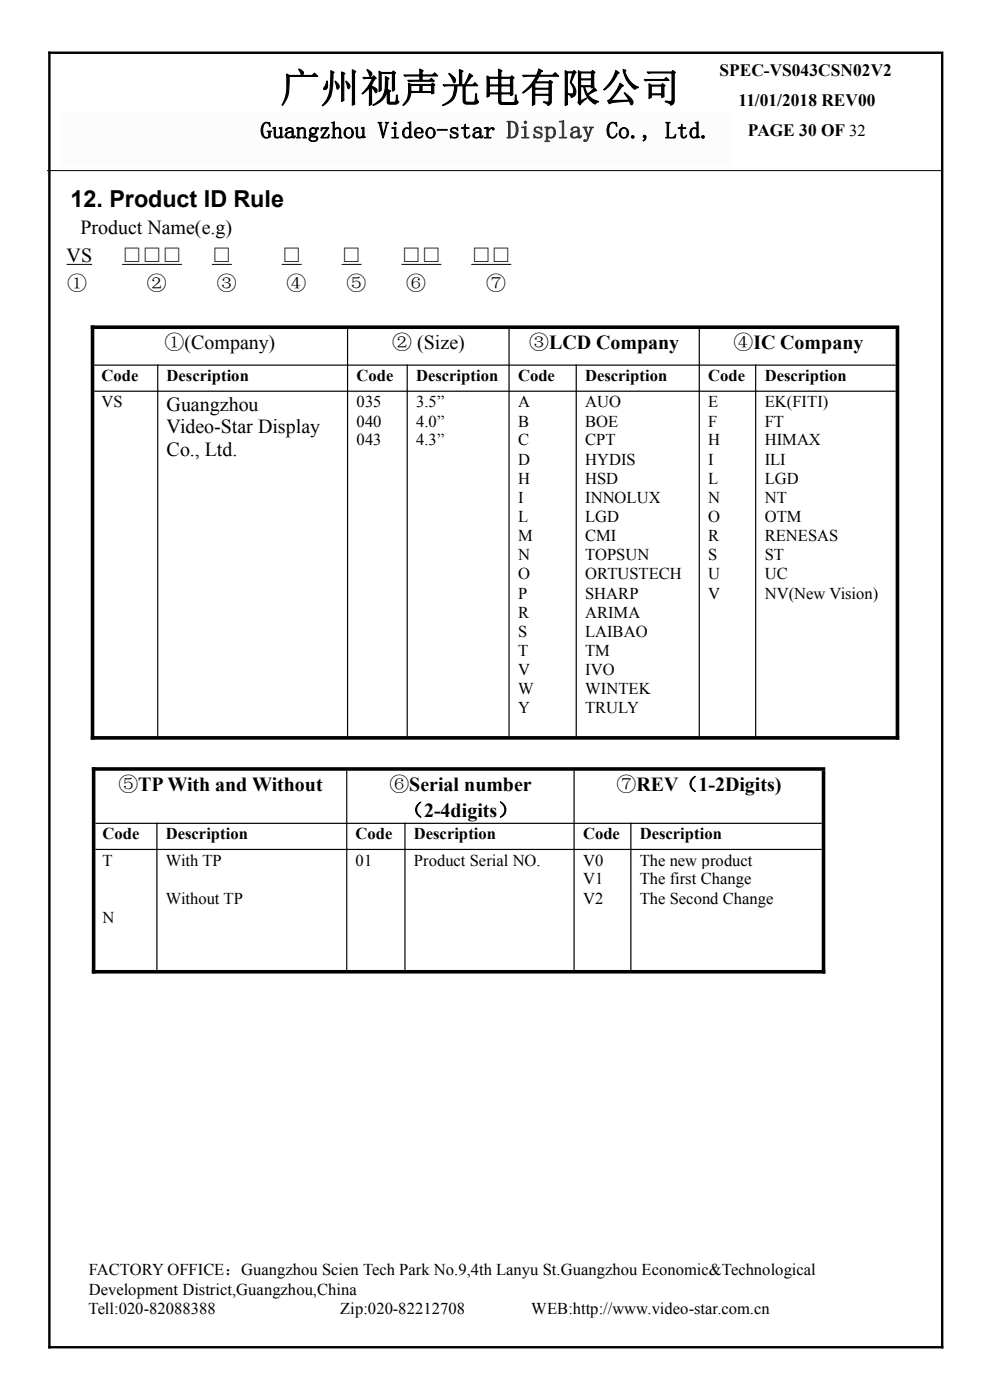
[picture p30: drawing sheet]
<svg xmlns="http://www.w3.org/2000/svg" width="210mm" height="297mm" viewBox="0 0 210 297" stroke-linecap="round" stroke-linejoin="round" font-family="sans-serif">
<defs><g id="words">
<text font-size="8.5" x="59.5" y="21.6">广州视声光电有限公司</text>
<text font-size="5.3" fill="#343434" x="107.4" y="29.4">Display</text>
<g font-size="5">
<text x="55.2" y="29.4">Guangzhou</text>
<text x="80.1" y="29.4">Video-star</text>
<text x="128.6" y="29.4">Co.,</text>
<text x="141.1" y="29.4">Ltd</text>
<text x="148.5" y="29.4">.</text>
<text x="14.9" y="43.8">12. Product ID Rule</text>
</g>
<g font-size="4.2">
<text x="17.1" y="49.5">Product Name(e.g)</text>
<text x="14.1" y="55.6">VS</text>
<text x="25.9" y="55.6">□□□</text>
<text x="45" y="55.6">□</text>
<text x="59.8" y="55.6">□</text>
<text x="72.5" y="55.6">□</text>
<text x="85.2" y="55.6">□□</text>
<text x="100" y="55.6">□□</text>
<text x="14.2" y="61.6">①</text>
<text x="31.2" y="61.6">②</text>
<text x="46" y="61.6">③</text>
<text x="60.8" y="61.6">④</text>
<text x="73.5" y="61.6">⑤</text>
<text x="86.2" y="61.6">⑥</text>
<text x="103.1" y="61.6">⑦</text>
<text x="34.9" y="74.1">①(Company)</text>
<text x="83.2" y="74.1">② (Size)</text>
<text x="112.3" y="74.1">③LCD Company</text>
<text x="155.6" y="74.1">④IC Company</text>
<text x="35.3" y="87.1">Guangzhou</text>
<text x="35.3" y="91.9">Video-Star Display</text>
<text x="35.3" y="96.8">Co., Ltd.</text>
<text x="25.1" y="167.8">⑤TP With and Without</text>
<text x="82.6" y="167.8">⑥Serial number</text>
<text x="130.8" y="167.8">⑦REV（1-2Digits)</text>
<text x="85.7" y="173.3">（2-4digits）</text>
</g>
<g font-size="3.7">
<text x="152.6" y="16">SPEC-VS043CSN02V2</text>
<text x="156.6" y="22.4">11/01/2018 REV00</text>
<text x="158.6" y="28.8">PAGE 30 OF 32</text>
</g>
<g font-size="3.5">
<text x="21.5" y="80.9">Code</text>
<text x="35.3" y="80.9">Description</text>
<text x="75.6" y="80.9">Code</text>
<text x="88.3" y="80.9">Description</text>
<text x="109.9" y="80.9">Code</text>
<text x="124.1" y="80.9">Description</text>
<text x="150.2" y="80.9">Code</text>
<text x="162.2" y="80.9">Description</text>
<text x="21.5" y="86.4">VS</text>
<text x="75.6" y="86.4">035</text>
<text x="88.3" y="86.4">3.5”</text>
<text x="109.9" y="86.4">A</text>
<text x="124.1" y="86.4">AUO</text>
<text x="150.2" y="86.4">E</text>
<text x="162.2" y="86.4">EK(FITI)</text>
<text x="75.6" y="90.5">040</text>
<text x="75.6" y="94.5">043</text>
<text x="88.3" y="90.5">4.0”</text>
<text x="88.3" y="94.5">4.3”</text>
<text x="109.9" y="90.5">B</text>
<text x="109.9" y="94.5">C</text>
<text x="124.1" y="90.5">BOE</text>
<text x="124.1" y="94.5">CPT</text>
<text x="150.2" y="90.5">F</text>
<text x="150.2" y="94.5">H</text>
<text x="162.2" y="90.5">FT</text>
<text x="162.2" y="94.5">HIMAX</text>
<text x="109.9" y="98.6">D</text>
<text x="124.1" y="98.6">HYDIS</text>
<text x="150.2" y="98.6">I</text>
<text x="162.2" y="98.6">ILI</text>
<text x="109.9" y="102.6">H</text>
<text x="109.9" y="106.7">I</text>
<text x="124.1" y="102.6">HSD</text>
<text x="124.1" y="106.7">INNOLUX</text>
<text x="150.2" y="102.6">L</text>
<text x="150.2" y="106.7">N</text>
<text x="162.2" y="102.6">LGD</text>
<text x="162.2" y="106.7">NT</text>
<text x="109.9" y="110.8">L</text>
<text x="124.1" y="110.8">LGD</text>
<text x="150.2" y="110.8">O</text>
<text x="162.2" y="110.8">OTM</text>
<text x="109.9" y="114.8">M</text>
<text x="109.9" y="118.8">N</text>
<text x="124.1" y="114.8">CMI</text>
<text x="124.1" y="118.8">TOPSUN</text>
<text x="150.2" y="114.8">R</text>
<text x="150.2" y="118.8">S</text>
<text x="162.2" y="114.8">RENESAS</text>
<text x="162.2" y="118.8">ST</text>
<text x="109.9" y="122.9">O</text>
<text x="124.1" y="122.9">ORTUSTECH</text>
<text x="150.2" y="122.9">U</text>
<text x="162.2" y="122.9">UC</text>
<text x="109.9" y="127">P</text>
<text x="109.9" y="131">R</text>
<text x="124.1" y="127">SHARP</text>
<text x="124.1" y="131">ARIMA</text>
<text x="150.2" y="127">V</text>
<text x="162.2" y="127">NV(New Vision)</text>
<text x="109.9" y="135.1">S</text>
<text x="124.1" y="135.1">LAIBAO</text>
<text x="109.9" y="139.2">T</text>
<text x="109.9" y="143.2">V</text>
<text x="124.1" y="139.2">TM</text>
<text x="124.1" y="143.2">IVO</text>
<text x="109.9" y="147.3">W</text>
<text x="124.1" y="147.3">WINTEK</text>
<text x="109.9" y="151.3">Y</text>
<text x="124.1" y="151.3">TRULY</text>
<text x="21.8" y="178.1">Code</text>
<text x="35.2" y="178.1">Description</text>
<text x="75.4" y="178.1">Code</text>
<text x="87.8" y="178.1">Description</text>
<text x="123.7" y="178.1">Code</text>
<text x="135.7" y="178.1">Description</text>
<text x="21.8" y="183.6">T</text>
<text x="35.2" y="183.6">With TP</text>
<text x="75.4" y="183.6">01</text>
<text x="87.8" y="183.6">Product Serial NO.</text>
<text x="123.7" y="183.6">V0</text>
<text x="135.7" y="183.6">The</text>
<text x="142.1" y="183.6">new</text>
<text x="148.8" y="183.6">product</text>
<text x="35.2" y="191.7">Without TP</text>
<text x="123.7" y="187.6">V1</text>
<text x="123.7" y="191.7">V2</text>
<text x="135.7" y="187.6">The</text>
<text x="135.7" y="191.7">The Second Change</text>
<text x="142.1" y="187.6">first</text>
<text x="148.7" y="187.6">Change</text>
<text x="21.8" y="195.8">N</text>
<text x="18.8" y="270.4">FACTORY OFFICE：Guangzhou Scien Tech Park No.9,4th Lanyu St.Guangzhou Economic&amp;Technological</text>
<text x="18.8" y="274.7">Development District,Guangzhou,China</text>
<text x="18.8" y="278.7">Tell:020-82088388</text>
<text x="72.2" y="278.7">Zip:020-82212708</text>
<text x="112.7" y="278.7">WEB:http://www.video-star.com.cn</text>
</g>
</g></defs>
<path d="M10 36.2h190" fill="none" stroke="#000" stroke-width=".21"/>
<g fill="#fbfcfe">
<path d="M12.9 24h142.1v6.9h-142.1z" fill-rule="evenodd"/>
<path d="M55.2 24h22.4v6.9h-22.4z" fill-rule="evenodd"/>
<path d="M77.6 24h2.5v6.9h-2.5z" fill-rule="evenodd"/>
<path d="M80.1 24h24.9v6.9h-24.9z" fill-rule="evenodd"/>
<path d="M105 24h2.5v6.9h-2.5z" fill-rule="evenodd"/>
<path d="M107.5 24h18.6v6.9h-18.6z" fill-rule="evenodd"/>
<path d="M126.1 24h2.5v6.9h-2.5z" fill-rule="evenodd"/>
<path d="M128.6 24h10v6.9h-10z" fill-rule="evenodd"/>
<path d="M138.6 24h2.4v6.9h-2.4z" fill-rule="evenodd"/>
<path d="M141 24h7.5v6.9h-7.5z" fill-rule="evenodd"/>
<path d="M148.5 24h2.5v6.9h-2.5z" fill-rule="evenodd"/>
<path d="M12.9 30.9h142.1v4.3h-142.1z" fill-rule="evenodd"/>
</g>
<path d="M14.1 56.1h5.4M25.9 56.1h12.7M44.9 56.1h4.3M59.8 56.1h4.2M72.5 56.1h4.2M85.2 56.1h8.4M100 56.1h8.4" fill="none" stroke="#000" stroke-width=".21"/>
<path d="M19.3 69.4h171.5M19.6 69v87.9M190.4 69.8v87.1M19.3 156.5h171.5" fill="none" stroke="#000" stroke-width=".76" stroke-linecap="butt"/>
<path d="M20 77.5h170M33.5 77.3v78.9M73.7 69.8v86.4M86.4 77.3v78.9M108 69.8v86.4M122.2 77.3v78.9M148.3 69.8v86.4M160.3 77.3v78.9M20 83h170" fill="none" stroke="#000" stroke-width=".25"/>
<g fill="#fff">
<path d="M135.7 180.3h5.5v4.1h-5.5z" fill-rule="evenodd"/>
<path d="M141.2 180.3h.9v4.1h-.9z" fill-rule="evenodd"/>
<path d="M142.1 180.3h5.9v4.1h-5.9z" fill-rule="evenodd"/>
<path d="M148 180.3h.9v4.1h-.9z" fill-rule="evenodd"/>
<path d="M148.9 180.3h10.7v4.1h-10.7z" fill-rule="evenodd"/>
<path d="M135.7 184.4h5.5v4h-5.5z" fill-rule="evenodd"/>
<path d="M141.2 184.4h.9v4h-.9z" fill-rule="evenodd"/>
<path d="M142.1 184.4h5.7v4h-5.7z" fill-rule="evenodd"/>
<path d="M147.8 184.4h.9v4h-.9z" fill-rule="evenodd"/>
<path d="M148.7 184.4h10.7v4h-10.7z" fill-rule="evenodd"/>
</g>
<path d="M19.5 163.1h155.6M19.9 162.8v43.7M174.7 163.5v43M19.5 206.2h155.6" fill="none" stroke="#000" stroke-width=".76" stroke-linecap="butt"/>
<path d="M20.2 174.7h154.1M33.3 174.5v31.3M73.6 163.5v42.3M85.9 174.5v31.3M121.8 163.5v42.3M133.8 174.5v31.3M20.2 180.2h154.1" fill="none" stroke="#000" stroke-width=".25"/>
<path d="M10.2 11.2h189.9M10.5 10.9v275.2M199.9 11.4v274.7M10.2 285.8h189.9" fill="none" stroke="#000" stroke-width=".51"/>
<use href="#words"/>
</svg>
